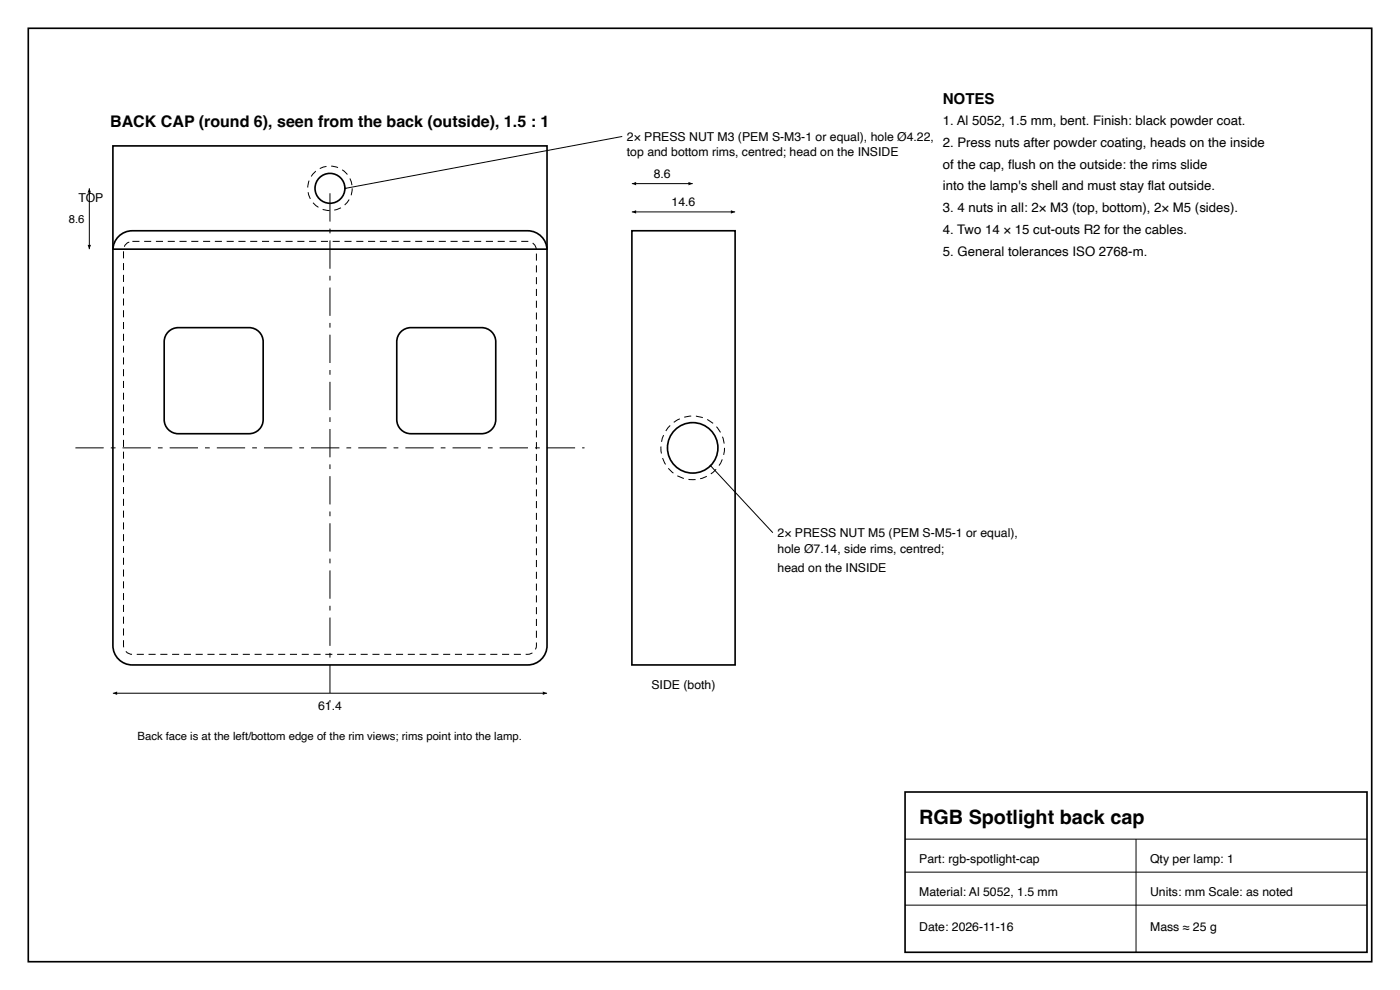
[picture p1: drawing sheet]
<svg xmlns="http://www.w3.org/2000/svg" width="297mm" height="210mm" viewBox="0 0 297 210" stroke-linecap="round" stroke-linejoin="round" font-family="sans-serif">
<defs><g id="words">
<text font-size="4.2" x="195" y="174.8">RGB Spotlight back cap</text>
<text font-size="3.4" x="23.4" y="26.9">BACK CAP (round 6), seen from the back (outside), 1.5 : 1</text>
<text font-size="3.2" x="200" y="22">NOTES</text>
<g font-size="2.8">
<text x="200" y="26.6">1. Al 5052, 1.5 mm, bent. Finish: black powder coat.</text>
<text x="200" y="31.2">2. Press nuts after powder coating, heads on the inside</text>
<text x="200" y="35.8">of the cap, flush on the outside: the rims slide</text>
<text x="200" y="40.4">into the lamp's shell and must stay flat outside.</text>
<text x="200" y="45">3. 4 nuts in all: 2× M3 (top, bottom), 2× M5 (sides).</text>
<text x="200" y="49.6">4. Two 14 × 15 cut-outs R2 for the cables.</text>
<text x="200" y="54.2">5. General tolerances ISO 2768-m.</text>
</g>
<g font-size="2.6">
<text x="133" y="29.8">2× PRESS NUT M3 (PEM S-M3-1 or equal), hole Ø4.22,</text>
<text x="133" y="33.1">top and bottom rims, centred; head on the INSIDE</text>
<text x="138.7" y="37.7">8.6</text>
<text x="16.7" y="42.9">TOP</text>
<text x="142.5" y="43.7">14.6</text>
<text x="164.9" y="113.9">2× PRESS NUT M5 (PEM S-M5-1 or equal),</text>
<text x="164.9" y="117.2">hole Ø7.14, side rims, centred;</text>
<text x="164.9" y="121.4">head on the INSIDE</text>
<text x="138.2" y="146">SIDE (both)</text>
<text x="67.5" y="150.6">61.4</text>
<text x="195" y="183">Part: rgb-spotlight-cap</text>
<text x="244" y="183">Qty per lamp: 1</text>
<text x="195" y="190">Material: Al 5052, 1.5 mm</text>
<text x="244" y="190">Units: mm Scale: as noted</text>
<text x="195" y="197.5">Date: 2026-11-16</text>
<text x="244" y="197.5">Mass ≈ 25 g</text>
</g>
<g font-size="2.4">
<text x="14.6" y="47.4">8.6</text>
<text x="29.2" y="157.1">Back face is at the left/bottom edge of the rim views; rims point into the lamp.</text>
</g>
</g></defs>
<g fill="none" stroke="#000" stroke-width=".35">
<path d="M6 6h285v198h-285zM24 30.9h92.1v22h-92.1zM24.9 50.4a4.1 4.1 0 0 1 3.2-1.4h83.8a4.1 4.1 0 0 1 4.2 4.1v83.8a4.1 4.1 0 0 1-4.2 4.2h-83.8a4.1 4.1 0 0 1-4.1-4.2v-83.8a4.1 4.1 0 0 1 .9-2.7zM134 49h21.9v92.1h-21.9zM35.5 70.6a2.99 2.99 0 0 1 2.3-1.1h15a3 3 0 0 1 3 3v16.5a3 3 0 0 1-3 3h-15a3 3 0 0 1-3-3v-16.5l.1-.7zM85.3 70.2l1.2-.6 .7-.1h15a3 3 0 0 1 3 3v16.5a3 3 0 0 1-3 3h-15a3 3 0 0 1-3-3v-16.5a2.99 2.99 0 0 1 1.1-2.3zM192 168h98v34h-98z"/>
<circle cx="70" cy="40" r="3.2"/>
<circle cx="146.9" cy="95" r="5.4"/>
</g>
<g fill="none" stroke="#000" stroke-width=".21" stroke-dasharray="1.5 1" stroke-linecap="butt">
<path d="M26.8 51.8l.8-.5 .5-.1h83.8a1.88 1.88 0 0 1 1.9 1.9v83.8a1.88 1.88 0 0 1-1.9 1.9h-83.8a1.88 1.88 0 0 1-1.9-1.9v-83.8l.1-.5z"/>
<circle cx="70" cy="39.9" r="4.7"/>
<circle cx="146.9" cy="95" r="6.8"/>
</g>
<path d="M70 41v108M16 95h108" fill="none" stroke="#000" stroke-width=".21" stroke-dasharray="6 1.5 1 1.5" stroke-linecap="butt"/>
<path d="M18.9 39.9v13M132 28.9l-58.7 11M134 39h12.9M134 45h21.9M150.7 98.8l13.2 14.2M24 147.1h92.1M192 178h98M241 178v24M192 185h98M192 192h98" fill="none" stroke="#000" stroke-width=".21"/>
<g fill="#000">
<path d="M134 39l.9-.4v.7zM146 38.6l.9 .4-.9 .3zM18.9 39.9l.4 1h-.7zM18.6 52h.7l-.4 .9zM134 45l.9-.4v.7zM155.1 44.6l.8 .4-.8 .3zM24 147.1l.9-.4v.7zM115.2 146.7l.9 .4-.9 .3z"/>
<circle cx="73.3" cy="39.9" r=".18"/>
<circle cx="150.7" cy="98.8" r=".18"/>
</g>
<use href="#words"/>
</svg>
